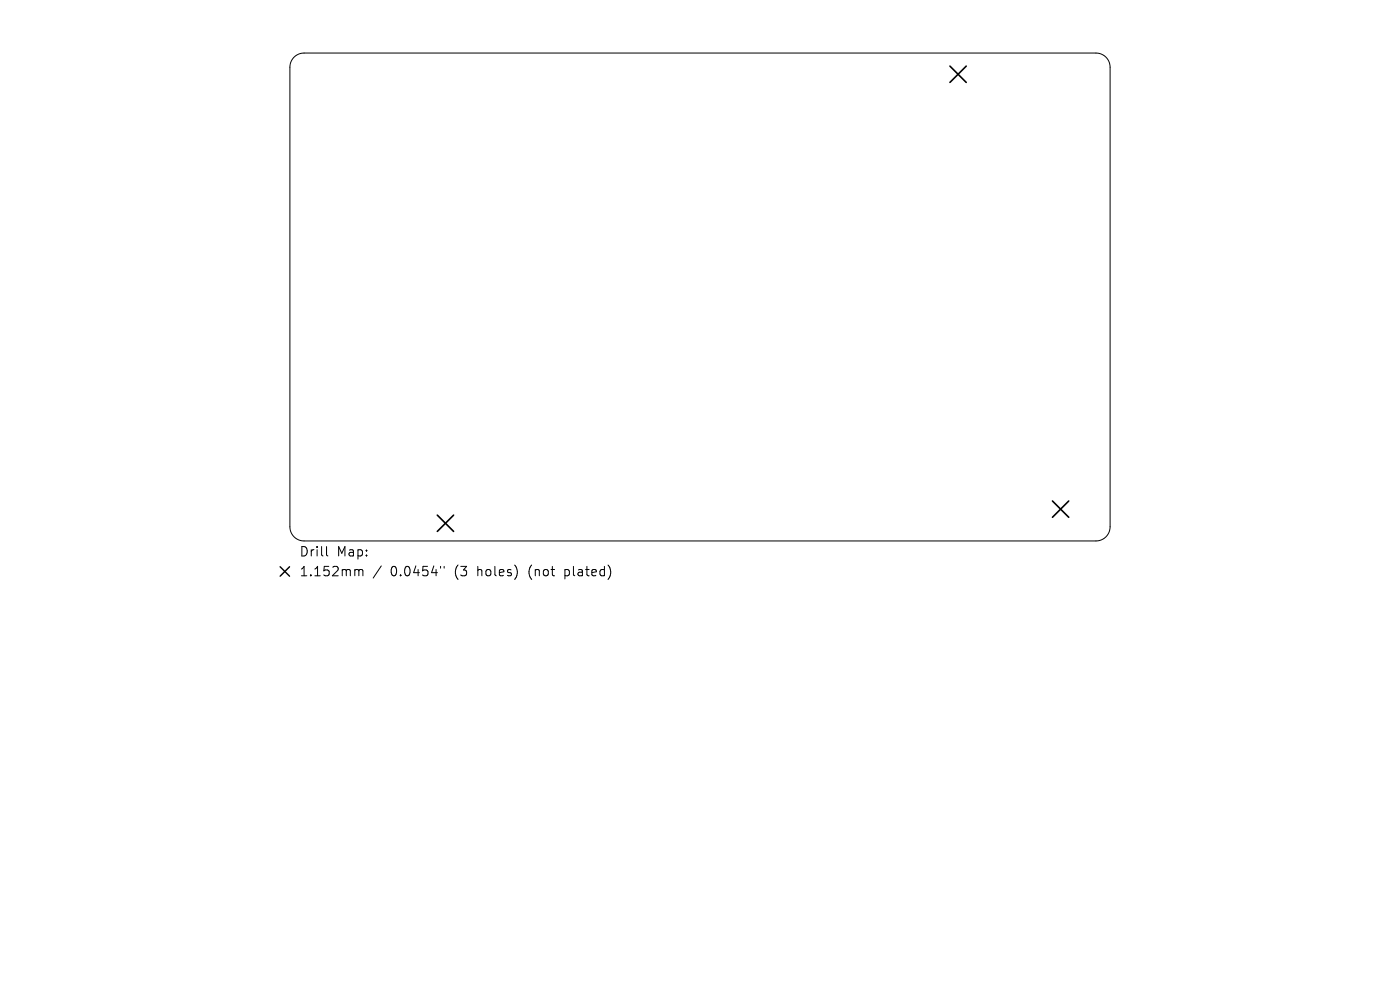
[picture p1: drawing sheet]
<svg xmlns="http://www.w3.org/2000/svg" width="297mm" height="210mm" viewBox="0 0 297 210" stroke-linecap="round" stroke-linejoin="round" font-family="sans-serif">
<defs><g id="words">
<g font-size="2.8">
<text x="63.4" y="118.3">Drill</text>
<text x="71.4" y="118.3">Map:</text>
<text x="63.4" y="122.5">1.152mm</text>
<text x="82.9" y="122.5">0.0454&quot;</text>
<text x="96.6" y="122.5">(3</text>
<text x="101.6" y="122.5">holes)</text>
<text x="112.6" y="122.5">(not</text>
<text x="120.4" y="122.5">plated)</text>
</g>
</g></defs>
<path d="M62.4 12.1a3 3 0 0 1 2.1-.8h168a3 3 0 0 1 3 3v97.5a3 3 0 0 1-3 3h-168a3 3 0 0 1-3-3v-97.5a3 3 0 0 1 .9-2.2zM69.3 115.9v1.8l.3 .2M75.6 120.8l.4 .1 .1 .2M76.1 121.1l.3-.3 .5 .1 .1 1.2M76.1 121.1v1M80.9 120l-1.7 2.6M93.5 120.1v.4M94.2 120.1v.4" fill="none" stroke="#000" stroke-width=".21"/>
<path d="M201.5 14l3.5 3.5M205 14l-3.5 3.5M92.8 109.3l3.4 3.4M96.2 109.3l-3.4 3.4M223.3 106.3l3.4 3.4M226.7 106.3l-3.4 3.4" fill="none" stroke="#000" stroke-width=".35"/>
<path d="M59.4 120.2l2 2M61.4 120.2l-2 2" fill="none" stroke="#000" stroke-width=".3"/>
<use href="#words"/>
</svg>
